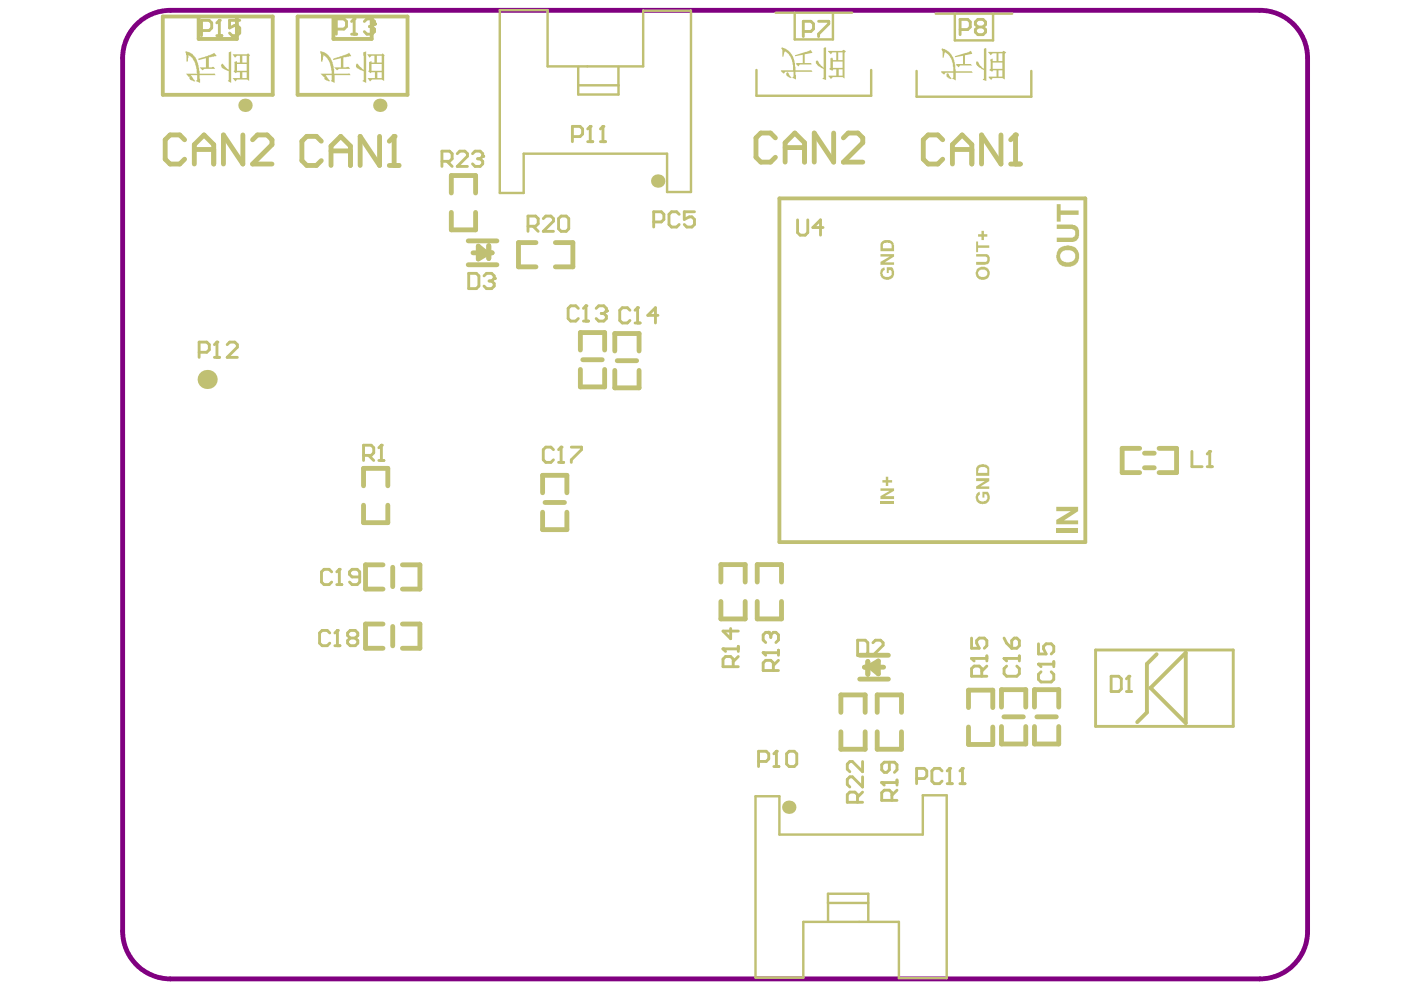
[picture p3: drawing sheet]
<svg xmlns="http://www.w3.org/2000/svg" width="297mm" height="210mm" viewBox="0 0 297 210" stroke-linecap="round" stroke-linejoin="round" font-family="sans-serif">
<path d="M28.6 5.6a10.1 10.1 0 0 1 7.5-3.4h231a10.1 10.1 0 0 1 10.1 10.1v185.1a10.1 10.1 0 0 1-10.1 10.2h-231a10.1 10.1 0 0 1-10.1-10.2v-185.1a10.1 10.1 0 0 1 2.6-6.7z" fill="none" stroke="#800080" stroke-width="1"/>
<path d="M245.2 138.7l-2 2.1v10.3l-2.1 2M243.9 145.9l7.5-7.5v14.9z" fill="none" stroke="#c0c073" stroke-width=".82"/>
<g fill="none" stroke="#c0c073" stroke-width="1">
<path d="M95.7 40.9v-3.7h5.1v3.7M95.7 45v3.7h5.1v-3.7M99.3 51.1h6.1M99.3 56.1h6.1M100.3 53.6h4M103.1 53.6l-1.7-1.4v2.7l2.2-1.3M103.6 52.1v2.7M113.6 51.4h-3.7v5.2h3.7M117.8 51.4h3.7v5.2h-3.7M123 78.3v3.7h5.2v-3.7M123 74.2v-3.7h5.2v3.7M123.6 76.3h4.1"/>
<path d="M130.3 74.4v-3.7h5.2v3.7M130.3 78.5v3.7h5.2v-3.7M130.9 76.5h4.1M241.6 95.1h-3.7v5.1h3.7M242.7 99.2h2M242.7 96.1h2M245.7 95.1h3.8v5.1h-3.8M77.1 103v-3.7h5.1v3.7M77.1 107.1v3.7h5.1v-3.7M81.2 119.8h-3.7v5.1h3.7M85.3 119.8h3.7v5.1h-3.7M115 104.5v-3.7h5.2v3.7"/>
<path d="M115 108.6v3.7h5.2v-3.7M115.6 106.5h4.1M81.2 132.3h-3.7v5.1h3.7M83.3 120.3v4.1M83.3 132.8v4.1M85.3 132.3h3.7v5.1h-3.7M152.8 123.4v-3.7h5.2v3.7M152.8 127.5v3.7h5.2v-3.7M160.5 123.4v-3.7h5.2v3.7M160.5 127.5v3.7h5.2v-3.7M182.3 138.9h6.1M178.3 151v-3.7h5.1v3.7"/>
<path d="M178.3 155.2v3.7h5.1v-3.7M182.3 144h6.1M183.3 141.5h4M184 141.5l2.2-1.4v2.8l-1.7-1.4M184 140.2v2.8M186 151v-3.7h5.1v3.7M186 155.2v3.7h5.1v-3.7M205.3 154.1v3.7h5.2v-3.7M205.3 150v-3.7h5.2v3.7M212.3 149.9v-3.7h5.2v3.7M212.3 154v3.7h5.2v-3.7M212.8 152h4.2"/>
<path d="M219.3 149.9v-3.7h5.2v3.7M219.3 154v3.7h5.2v-3.7M219.8 152h4.2"/>
</g>
<path d="M106 2.1h10.1v12h20.3v-11.8h10.1v38.4h-5.1v-8.1h-30.4v8.3h-5zM122.6 14.2v5.8h8.5v-5.8M122.6 18.1h8.5M160.4 14.8v5.5h24.3v-5.5M164.4 2.7h16.3M168.5 2.7v5.7h8.1v-5.7M194.3 15v5.5h24.4v-5.5M198.4 2.9h16.2M202.4 2.9v5.7h8.1v-5.7M160.2 168.8h5v8.1h30.5v-8.3h5v38.8h-10.1v-11.9h-20.3v11.8h-10.1zM175.5 191.4h8.6M175.6 195.4l-.1-5.9h8.6v5.9" fill="none" stroke="#c0c073" stroke-width=".51"/>
<path d="M34.5 3.5h23.3v16.6h-23.3zM42.1 3.6v4.7h8.1v-4.6M63.1 3.5h23.3v16.6h-23.3zM70.7 3.6v4.7h8.1v-4.6M165.2 42.1h64.9v72.8h-64.9z" fill="none" stroke="#c0c073" stroke-width=".81"/>
<path d="M232.3 137.8h29.2v16.2h-29.2z" fill="none" stroke="#c0c073" stroke-width=".62"/>
<g fill="#c0c073">
<path d="M223.9 112.1h4.7v.9h-4.7z"/>
<path d="M223.9 107.5h4.7v.9l-3 1.9h3v.9h-4.7v-1l3.1-1.8h-3.1z"/>
</g>
<path d="M99.4 58h1.6l.5 .5v2.2l-.5 .5h-1.6zM102.6 58.5l.6-.5h1l.6 .5v.5" fill="none" stroke="#c0c073" stroke-width=".61"/>
<circle cx="104.8" cy="59" r=".3" fill="#c0c073"/>
<path d="M103.7 59.6h.5M104.2 59.6l.6 .5v.6l-.6 .5h-1l-.6-.5M104.8 59l-.6 .6M206 139.6h3.2M209.2 139.1v1M208.2 143.4v-1.6l-.6-.6h-1.1l-.5 .6v1.6h3.2M209.2 141.2l-1 1.1" fill="none" stroke="#c0c073" stroke-width=".61"/>
<circle cx="206" cy="139.6" r=".3" fill="#c0c073"/>
<path d="M206 139.6l.5 .5M206 135.3v2.1h1.6l-.5-1v-.6l.5-.5h1.1l.5 .5v1.1l-.5 .5" fill="none" stroke="#c0c073" stroke-width=".61"/>
<g fill="#c0c073">
<path d="M207.1 104.7l.6-.4 .1 .6a.69 .69 0 0 0-.4 .7 .69 .69 0 0 0 .6 .6 .93 .93 0 0 0 1.3-.7v-.4l-.2-.3h-.4v.7h-.4v-1.2l1.1 .1a1.5 1.5 0 0 1-.2 2.3 1.5 1.5 0 0 1-2.2-.8l-.1-.7z"/>
<path d="M207 101.4h2.7v.6l-1.8 1.1h1.8v.6h-2.7v-.6l1.8-1.1h-1.8z"/>
<path d="M207.5 99.3l-.1 1h1.9v-.6a.76 .76 0 0 0-1-.7h-.4zM207.3 98.7h.1a1.62 1.62 0 0 1 2.2 .3l.1 1.9h-2.7v-1.7z"/>
</g>
<path d="M181.8 135.7h1.7l.5 .6v2.1l-.5 .6h-1.7zM185.1 136.3l.5-.6h1.1l.5 .6v.5l-2.1 2.2h2.1" fill="none" stroke="#c0c073" stroke-width=".61"/>
<g fill="#c0c073">
<path d="M224.1 47.6h2.4a1.96 1.96 0 0 1 2.2 .9l.1 .7a1.73 1.73 0 0 1-2 2.1h-2.7v-.9h2.5a1 1 0 0 0 1.2-.5 1 1 0 0 0-.2-1.3l-3.5-.1z"/>
<path d="M224.1 43.3h.8v1.3h3.8v1h-3.8v1.4h-.8z"/>
<path d="M207 53.9h1.4a1.14 1.14 0 0 1 1.4 .4 1.14 1.14 0 0 1-.2 1.4l-.1 .2-.6 .2h-1.9v-.6h1.5a.6 .6 0 0 0 .8-.2 .6 .6 0 0 0-.2-.8l-2.1-.1z"/>
<path d="M207 51.2h.4v.8h2.3v.5h-2.3v1h-.4z"/>
<path d="M207.4 49.7h.7v-.8h.5v.8h.7v.5h-.7v.7h-.5v-.7h-.7z"/>
<path d="M225 53.6a1.38 1.38 0 0 0 0 1.5 1.38 1.38 0 0 0 1.4 .5 1.33 1.33 0 0 0 1.4-.7 1.33 1.33 0 0 0-.2-1.5l-.7-.3a1.91 1.91 0 0 0-1.9 .5zM224.5 52.7a2.68 2.68 0 0 1 4.1 .6 2.32 2.32 0 0 1-.4 2.6 2.32 2.32 0 0 1-2.6 .6 2.21 2.21 0 0 1-1.2-3.4z"/>
<path d="M207.5 57.5a.91 .91 0 0 0 .1 1 .91 .91 0 0 0 1 .2 .79 .79 0 0 0 .7-.9 .79 .79 0 0 0-1-.6h-.4zM207.2 57l.2-.1a1.51 1.51 0 0 1 2.4 .8 1.42 1.42 0 0 1-1.3 1.6h-.2a1.39 1.39 0 0 1-1.2-2z"/>
</g>
<path d="M133.6 65.8l-.6-.6h-1.1l-.5 .6v2.1l.5 .6h1.1l.6-.6M134.6 68.5h1.1M135.2 65.2v3.3" fill="none" stroke="#c0c073" stroke-width=".61"/>
<circle cx="135.2" cy="65.2" r=".3" fill="#c0c073"/>
<path d="M135.2 65.2l-.6 .6M139.5 66.9h-2.2l1.7-1.7v3.3M69.9 134.2l-.5-.5h-1.1l-.5 .5v2.2l.5 .5h1.1l.5-.5M71 136.9h1.1M71.5 133.7v3.2" fill="none" stroke="#c0c073" stroke-width=".61"/>
<circle cx="71.5" cy="133.7" r=".3" fill="#c0c073"/>
<path d="M71.5 133.7l-.5 .5M74.2 135.3l-.5-.6v-.5l.5-.5h1.1l.6 .5v.5l-.6 .6M74.2 135.3l-.5 .5v.6l.5 .5h1.1l.6-.5v-.6l-.6-.5M74.2 135.3h1.1M235.6 143.4h1.6l.5 .5v2.2l-.5 .5h-1.6zM238.8 146.6h1.1M239.4 143.4v3.2" fill="none" stroke="#c0c073" stroke-width=".61"/>
<circle cx="239.4" cy="143.4" r=".3" fill="#c0c073"/>
<path d="M252.7 95.7v3.2h2.2M256 98.9h1M256.5 95.7v3.2M239.4 143.4l-.6 .5" fill="none" stroke="#c0c073" stroke-width=".61"/>
<circle cx="256.5" cy="95.7" r=".3" fill="#c0c073"/>
<path d="M256.5 95.7l-.5 .5M194.3 165.1h1.7l.5-.6v-1l-.5-.6h-1.7v3.3M199.7 163.5l-.5-.6h-1.1l-.5 .6v2.1l.5 .6h1.1l.5-.6M200.8 166.2h1.1M201.4 162.9v3.3" fill="none" stroke="#c0c073" stroke-width=".61"/>
<circle cx="201.4" cy="162.9" r=".3" fill="#c0c073"/>
<path d="M201.4 162.9l-.6 .6M203.5 166.2h1.1M204.1 162.9v3.3" fill="none" stroke="#c0c073" stroke-width=".61"/>
<circle cx="204.1" cy="162.9" r=".3" fill="#c0c073"/>
<path d="M212.9 139.6h3.2M216.1 139.1v1M213.4 141.2l-.5 .6v1l.5 .6h2.2l.5-.6v-1l-.5-.6M204.1 162.9l-.6 .6" fill="none" stroke="#c0c073" stroke-width=".61"/>
<circle cx="212.9" cy="139.6" r=".3" fill="#c0c073"/>
<path d="M212.9 139.6l.5 .5M212.9 135.3l.5 1.1 1.1 1M214.5 135.8l.5-.5h.6l.5 .5v1.1l-.5 .5h-1.1zM220.2 140.8h3.2M220.7 142.4l-.5 .6v1.1l.5 .5h2.2l.5-.5v-1.1l-.5-.6M223.4 140.3v1.1" fill="none" stroke="#c0c073" stroke-width=".61"/>
<circle cx="220.2" cy="140.8" r=".3" fill="#c0c073"/>
<path d="M220.2 136.5v2.2h1.6l-.5-1.1v-.6l.5-.5h1.1l.5 .5v1.1l-.5 .6M220.2 140.8l.5 .6" fill="none" stroke="#c0c073" stroke-width=".61"/>
<path d="M199.9 29.6l-1.1-1h-2l-1 1v4.2l1 1h2l1.1-1M201.9 34.8v-4.1l2.1-2.1 2 2.1v4.1M201.9 31.7h4.1M212.2 28.6v6.2l-4.1-6.2v6.2M214.3 34.8h2M215.3 28.6v6.2" fill="none" stroke="#c0c073" stroke-width="1"/>
<circle cx="215.3" cy="28.6" r=".51" fill="#c0c073"/>
<path d="M215.3 28.6l-1 1" fill="none" stroke="#c0c073" stroke-width="1"/>
<g fill="#c0c073">
<path d="M209.5 11h3l.3-.2 .5 .3-.3 .3v5.5l-.5-.3h-2l-.3 .4-.6-.6v-.2h1.7v-1.3h-.7l-.2 .3-.7-.3 .3-.3-.1-2 .6-.2v.6h.8v-1.7h-.8l-.5 .4-.5-.5zM211.7 14.9v1.3h.8v-1.3zM210.5 13.3v1.3h2v-1.3zM208.6 10.4l.3-.2 .2 .1v6.9l-.7-.2v-.2l.2-.1v-1.9l-.6-.3a1.63 1.63 0 0 1-1-1.1 .26 .26 0 0 1 .2-.3 .26 .26 0 0 1 .3 .3l.2 .4 .9 .8zM211.7 11.3v1.7h.8v-1.7z"/>
<path d="M200.7 15.6a.42 .42 0 0 1 .4 0 .42 .42 0 0 1 .2 .4l.4 .8-.5-.1-.5-.5zM199.6 10.4h.7l.7 .5a2.23 2.23 0 0 1 1.1 1.5l.4 1.3 .1 1.4h3.4l.2 .3h-3.6v1.7l-.7-.4 .2-.3v-1h-1.6l-.3 .4-.7-.5v-.2h2.6v-.9l-.4-1.8-.9-1.1-.4-.2-.3 1.1h-.3l.1-1.3zM202.4 11.9l2.9-.8 .5-.3 .3 .6-1.5 .3v1.9h1.2l.3 .4-2.5-.1-.3 .4-.6-.4v-.3h1.5v-1.8l-1.7 .3z"/>
</g>
<path d="M203.6 6.3h1.6l.5-.6v-1l-.5-.6h-1.6v3.2M207.3 5.7l-.5-.5v-.5l.5-.6h1.1l.6 .6v.5l-.6 .5M207.3 5.7l-.5 .6v.5l.5 .5h1.1l.6-.5v-.5l-.6-.6M207.3 5.7h1.1M181.8 170.1v-1.6l-.5-.6h-1.1l-.6 .6v1.6h3.3M182.9 161.5v2.1l-2.2-2.1h-.5l-.6 .5v1.1l.6 .5M182.9 164.7v2.2l-2.2-2.2h-.5l-.6 .5v1.1l.6 .6M182.9 167.9l-1.1 1.1M186.9 165.9h3.3M189.1 169.7v-1.6l-.5-.6h-1.1l-.6 .6v1.6h3.3M190.2 167.5l-1.1 1.1M190.2 165.4v1.1" fill="none" stroke="#c0c073" stroke-width=".61"/>
<circle cx="186.9" cy="165.9" r=".3" fill="#c0c073"/>
<path d="M164.6 159.3v3.2M160.8 161.4h1.6l.6-.5v-1.1l-.6-.5h-1.6v3.2M164.1 162.5h1.1M186.9 165.9l.6 .6M188.6 161.6v1.6l-.6 .6h-.5l-.6-.6v-1.1l.6-.5h2.1l.6 .5v1.1l-.6 .6" fill="none" stroke="#c0c073" stroke-width=".61"/>
<circle cx="164.6" cy="159.3" r=".3" fill="#c0c073"/>
<path d="M161.8 138.4h3.2M165 137.8v1.1M164 142.2v-1.7l-.6-.5h-1.1l-.5 .5v1.7h3.2M164.6 159.3l-.5 .5M165 140l-1 1.1M166.8 159.8l.5-.5h1.1l.5 .5v2.2l-.5 .5h-1.1l-.5-.5z" fill="none" stroke="#c0c073" stroke-width=".61"/>
<circle cx="161.8" cy="138.4" r=".3" fill="#c0c073"/>
<path d="M161.8 138.4l.5 .5M162.9 134.1h-.6l-.5 .5v1.1l.5 .5" fill="none" stroke="#c0c073" stroke-width=".61"/>
<circle cx="162.9" cy="134.1" r=".3" fill="#c0c073"/>
<path d="M162.9 134.1l.5 .5M163.4 134.6v.6M163.4 134.6l.6-.5h.5l.5 .5v1.1l-.5 .5" fill="none" stroke="#c0c073" stroke-width=".61"/>
<g fill="#c0c073">
<path d="M186.7 106.3h2.9v.6h-2.9z"/>
<path d="M186.7 103.5h2.9v.6l-2 1.1h2v.6h-2.9v-.6l1.9-1.1h-1.9z"/>
<path d="M187.1 101.8h.7v-.7h.5v.7h.8v.5h-.8v.7h-.5v-.7h-.7z"/>
</g>
<path d="M169.1 46.6v2.7l.5 .6h1.1l.6-.6v-2.7M174.5 48.2h-2.2l1.7-1.6v3.3" fill="none" stroke="#c0c073" stroke-width=".61"/>
<g fill="#c0c073">
<path d="M175.6 10.8h2.9l.5-.2 .4 .3-.3 .3v5.5l-.5-.4h-2l-.4 .5-.5-.6v-.2h1.6v-1.3h-.6l-.2 .3-.6-.3v-.2l.2-.1v-2a.26 .26 0 0 1 .2-.2 .26 .26 0 0 1 .3 .2v.3h.7v-1.6h-.8l-.3 .4zM177.8 14.7v1.3h.8v-1.3zM176.6 13.1v1.3h2v-1.3zM174.6 10.2l.4-.2 .1 .1v6.9l-.7-.2v-.2l.2-.2v-1.8l-.6-.3a1.4 1.4 0 0 1-1-1.3 .42 .42 0 0 1 .4 0 .42 .42 0 0 1 .2 .4l1 1zM177.7 11.1v1.6h.9v-1.6z"/>
<path d="M166.7 15.5a.35 .35 0 0 1 .4-.1 .35 .35 0 0 1 .2 .3v.2l.5 .5-.2 .2-.5-.4a.52 .52 0 0 1-.4-.7zM165.7 10.2l.3-.1 .7 .3 1 .9a7.1 7.1 0 0 1 1 3.4v.2h3.4l.2 .3h-3.6l.1 1.7-.9-.5a.89 .89 0 0 0 .3-1v-.2h-1.7l-.3 .4-.6-.5v-.2h2.5l-.1-1.2a2.95 2.95 0 0 0-1.4-2.7l-.2-.1-.3 1.1h-.2v-1.4zM168.6 11.7l2.7-.8 .5-.3 .5 .6-1.7 .3v1.9h1.4l.2 .4-2.6-.1-.3 .4-.5-.6 1.4-.1v-1.8l-1.6 .3z"/>
</g>
<path d="M170.3 6.7h1.6l.6-.6v-1l-.6-.6h-1.6v3.3M173.6 4.5h2.1v.6l-2.1 2.1v.6M153.3 137.6h3.2M156.5 139.2l-1 1.1M156.5 137v1.1M155.5 141.4v-1.7l-.6-.5h-1.1l-.5 .5v1.7h3.2" fill="none" stroke="#c0c073" stroke-width=".61"/>
<circle cx="153.3" cy="137.6" r=".3" fill="#c0c073"/>
<path d="M138.6 47.1h1.6l.6-.6v-1.1l-.6-.5h-1.6v3.2M144 45.4l-.5-.5h-1.1l-.6 .5v2.2l.6 .5h1.1l.5-.5M147.2 44.9h-2.1v1.6l1.1-.5h.5l.5 .5v1.1l-.5 .5h-1.1l-.5-.5M117.3 95.3l-.5-.5h-1.1l-.5 .5v2.2l.5 .5h1.1l.5-.5M118.4 98h1.1M119 94.8v3.2M153.3 137.6l.5 .5M154.9 133.3v2.1l-1.6-1.6h3.2" fill="none" stroke="#c0c073" stroke-width=".61"/>
<circle cx="119" cy="94.8" r=".3" fill="#c0c073"/>
<path d="M111.9 48h1.7l.5-.6v-1l-.5-.6h-1.7v3.2M113 48l1.1 1M115.2 46.4l.5-.6h1.1l.5 .6v.5l-2.1 2.1h2.1M119 45.8h1l.6 .6v2.1l-.6 .5h-1l-.6-.5v-2.1zM119 94.8l-.6 .5M121.1 94.8h2.2v.5l-2.2 2.2v.5M70.3 121.2l-.5-.5h-1.1l-.5 .5v2.2l.5 .5h1.1l.5-.5M71.4 123.9h1.1M71.9 120.7v3.2" fill="none" stroke="#c0c073" stroke-width=".61"/>
<circle cx="71.9" cy="120.7" r=".3" fill="#c0c073"/>
<path d="M77.1 96.6h1.6l.5-.6v-1.1l-.5-.5h-1.6v3.2M78.2 96.6l1 1M80.3 97.6h1.1M80.9 94.4v3.2M71.9 120.7l-.5 .5M76.3 122.3h-1.7l-.5-.5v-.6l.5-.5h1.1l.6 .5v2.2l-.6 .5h-1.1l-.5-.5" fill="none" stroke="#c0c073" stroke-width=".61"/>
<circle cx="80.9" cy="94.4" r=".3" fill="#c0c073"/>
<path d="M80.9 94.4l-.6 .5" fill="none" stroke="#c0c073" stroke-width=".61"/>
<path d="M68.1 29.9l-1-1h-2.1l-1 1v4.2l1 1h2.1l1-1M70.2 35.1v-4.1l2-2.1 2.1 2.1v4.1M70.2 32h4.1M80.5 28.9v6.2l-4.1-6.2v6.2M82.5 35.1h2.1M83.6 28.9v6.2" fill="none" stroke="#c0c073" stroke-width="1"/>
<circle cx="83.6" cy="28.9" r=".51" fill="#c0c073"/>
<path d="M83.6 28.9l-1.1 1" fill="none" stroke="#c0c073" stroke-width="1"/>
<g fill="#c0c073">
<path d="M77.8 11.5h3.1l.2-.2 .4 .4-.1 5.5-.5-.3h-2l-.4 .4-.6-.7h1.6v-1.3h-.7l-.2 .2-.6-.4 .3-.2v-1.7l.5-.2v.3h.6v-1.5h-.6l-.4 .4zM80 15.3v1.3h.9v-1.3zM78.8 13.6v1.4h2.1v-1.4zM77 11.1l.6-.2v6.7l-.8-.4 .3-.2v-1.9l-1-.5a.6 .6 0 0 1-.6-.4 .6 .6 0 0 1 .3-.7l.5 .7 .8 .6zM79.9 11.8v1.5h1v-1.5z"/>
<path d="M70.6 12.4l2.7-.8 .7-.4 .4 .7-1.6 .3v2.1l1.1-.1 .3 .4h-2.3l-.4 .3-.7-.6h1.5v-2l-1.7 .4zM67.9 10.9h.2a3.3 3.3 0 0 1 2.5 3l.2 .8v.9l3.2-.1 .3 .4h-3.4v1.7l-.8-.4 .2-.2v-1.1h-1.1l-.2 .2 .1-.1 .3 .3v.3l.5 .6-.2 .1-.6-.3a.44 .44 0 0 1-.2-.8l-.2 .1-.7-.7h2.3v-.6l-.3-1.5-.3-.6-.3-.6-.7-.6-.2 .3-.1 1.1h-.3v-1.7z"/>
</g>
<path d="M71.3 6.2h1.6l.6-.6v-1.1l-.6-.5h-1.6v3.2M74.5 7.2h1.1M75.1 4v3.2" fill="none" stroke="#c0c073" stroke-width=".61"/>
<circle cx="75.1" cy="4" r=".3" fill="#c0c073"/>
<path d="M75.1 4l-.6 .5M77.2 4.5l.6-.5h1.1l.5 .5v.6" fill="none" stroke="#c0c073" stroke-width=".61"/>
<circle cx="79.4" cy="5.1" r=".3" fill="#c0c073"/>
<path d="M78.3 5.6h.6M78.9 5.6l.5 .6v.5l-.5 .5h-1.1l-.6-.5M79.4 5.1l-.5 .5M42.2 74.7h1.6l.6-.5v-1.1l-.6-.6h-1.6v3.3M45.5 75.8h1M46 72.5v3.3" fill="none" stroke="#c0c073" stroke-width=".61"/>
<circle cx="46" cy="72.5" r=".3" fill="#c0c073"/>
<path d="M46 72.5l-.5 .6M48.2 73.1l.5-.6h1.1l.5 .6v.5l-2.1 2.2h2.1" fill="none" stroke="#c0c073" stroke-width=".61"/>
<path d="M39.1 29.6l-1-1h-2l-1.1 1v4.2l1.1 1h2l1-1M41.2 34.8v-4.1l2.1-2.1 2 2.1v4.1M41.2 31.7h4.1M51.5 28.6v6.2l-4.1-6.2v6.2M53.6 29.6l1-1h2l1.1 1v1.1l-4.1 4.1h4.1" fill="none" stroke="#c0c073" stroke-width="1"/>
<g fill="#c0c073">
<path d="M49.3 11.5h3l.3-.2 .4 .4-.2 .2v5.3l-.4-.3h-2.2l-.3 .4-.6-.7h1.6v-1.3h-.7l-.3 .2-.4-.4 .2-.2-.1-1.7 .6-.2v.3h.7v-1.5h-.7l-.4 .4zM51.4 15.3v1.3h.9v-1.3zM50.2 13.6v1.4h2.1v-1.4zM48.5 11.1l.5-.2v6.7l-.7-.4 .2-.2v-1.9l-.2-.1a1.85 1.85 0 0 1-1.5-1.1l.4-.4 1.3 1.3zM51.4 11.8v1.5h.9v-1.5z"/>
<path d="M42 12.4l2.5-.7 .9-.5 .5 .6-.1 .1-1.5 .3v2.1l1-.1 .3 .4h-2.3l-.4 .3-.6-.6h1.4v-2l-1.6 .4zM39.3 10.9a3.4 3.4 0 0 1 2.7 2.6l.3 2.1 3.1-.1 .3 .4h-3.4l.1 1.7-.9-.4 .3-.2v-1.1h-1.2l-.2 .2a.36 .36 0 0 1 .5 .3l.5 .8-.1 .1a1.07 1.07 0 0 1-1.1-1l.1-.1-.2 .1-.7-.7h2.4l-.1-.6a4.1 4.1 0 0 0-1.3-3.1l-.4-.2-.2 1.3-.3 .1v-1.4z"/>
</g>
<path d="M42.7 6.5h1.6l.6-.6v-1l-.6-.6h-1.6v3.3M46 7.6h1M46.5 4.3v3.3" fill="none" stroke="#c0c073" stroke-width=".61"/>
<circle cx="46.5" cy="4.3" r=".3" fill="#c0c073"/>
<path d="M46.5 4.3l-.5 .6M50.8 4.3h-2.1v1.6l1-.5h.6l.5 .5v1.1l-.5 .6h-1.1l-.5-.6" fill="none" stroke="#c0c073" stroke-width=".61"/>
<g fill="#c0c073">
<path d="M186.9 57l.6-.3 .1 .6a.74 .74 0 0 0-.5 .8 .74 .74 0 0 0 .8 .6h.2a.86 .86 0 0 0 .9-.5 .86 .86 0 0 0-.2-.9h-.4v.6h-.4v-1.2l1.3 .1a1.63 1.63 0 0 1-.6 2.4h-.1a1.5 1.5 0 0 1-2-1.2z"/>
<path d="M186.7 53.9h2.9v.5l-2 1.2h2v.5h-2.9v-.6l1.9-1.1h-1.9z"/>
<path d="M187.2 51.8v.8h1.8v-.4a.55 .55 0 0 0-.3-.7l-.7-.1-.5 .1zM186.8 51.4a1.87 1.87 0 0 1 2.7 .1l.1 1.8h-2.9z"/>
</g>
<path d="M122.6 65.4l-.5-.6h-1.1l-.5 .6v2.1l.5 .6h1.1l.5-.6M123.7 68.1h1.1M124.2 64.8v3.3" fill="none" stroke="#c0c073" stroke-width=".61"/>
<circle cx="124.2" cy="64.8" r=".3" fill="#c0c073"/>
<path d="M124.2 64.8l-.5 .6M126.4 65.4l.5-.6h1.1l.6 .6v.5" fill="none" stroke="#c0c073" stroke-width=".61"/>
<circle cx="128.6" cy="65.9" r=".3" fill="#c0c073"/>
<path d="M121.4 29h1.6l.5-.6v-1.1l-.5-.5h-1.6v3.2M124.6 30h1.1M125.1 26.8v3.2M127.5 66.5h.5M128 66.5l.6 .5v.5l-.6 .6h-1.1l-.5-.6M128.6 65.9l-.6 .6" fill="none" stroke="#c0c073" stroke-width=".61"/>
<circle cx="125.1" cy="26.8" r=".3" fill="#c0c073"/>
<path d="M125.1 26.8l-.5 .5M127.3 30h1.1M127.8 26.8v3.2" fill="none" stroke="#c0c073" stroke-width=".61"/>
<circle cx="127.8" cy="26.8" r=".3" fill="#c0c073"/>
<path d="M93.7 34.2h1.6l.6-.5v-1.1l-.6-.6h-1.6v3.3M94.8 34.2l1.1 1.1M96.9 32.6l.6-.6h1.1l.5 .6v.5l-2.2 2.2h2.2M100.2 32.6l.5-.6h1.1l.5 .6v.5M127.8 26.8l-.5 .5" fill="none" stroke="#c0c073" stroke-width=".61"/>
<circle cx="102.3" cy="33.1" r=".3" fill="#c0c073"/>
<path d="M101.3 33.7h.5M101.8 33.7l.5 .5v.5l-.5 .6h-1.1l-.5-.6M102.3 33.1l-.5 .6" fill="none" stroke="#c0c073" stroke-width=".61"/>
<path d="M164.4 29.2l-1-1h-2.1l-1 1v4.1l1 1.1h2.1l1-1.1M166.5 34.4v-4.1l2-2.1 2.1 2.1v4.1M166.5 31.3h4.1M176.8 28.2v6.2l-4.2-6.2v6.2M178.8 29.2l1-1h2.1l1 1v1.1l-4.1 4.1h4.1" fill="none" stroke="#c0c073" stroke-width="1"/>
<g fill="#c0c073">
<circle cx="167.2" cy="171.2" r="1.42"/>
<circle cx="51.9" cy="22.3" r="1.42"/>
<circle cx="43.9" cy="80.5" r="2.02"/>
<circle cx="139.4" cy="38.4" r="1.42"/>
<circle cx="80.5" cy="22.3" r="1.42"/>
</g>
</svg>
